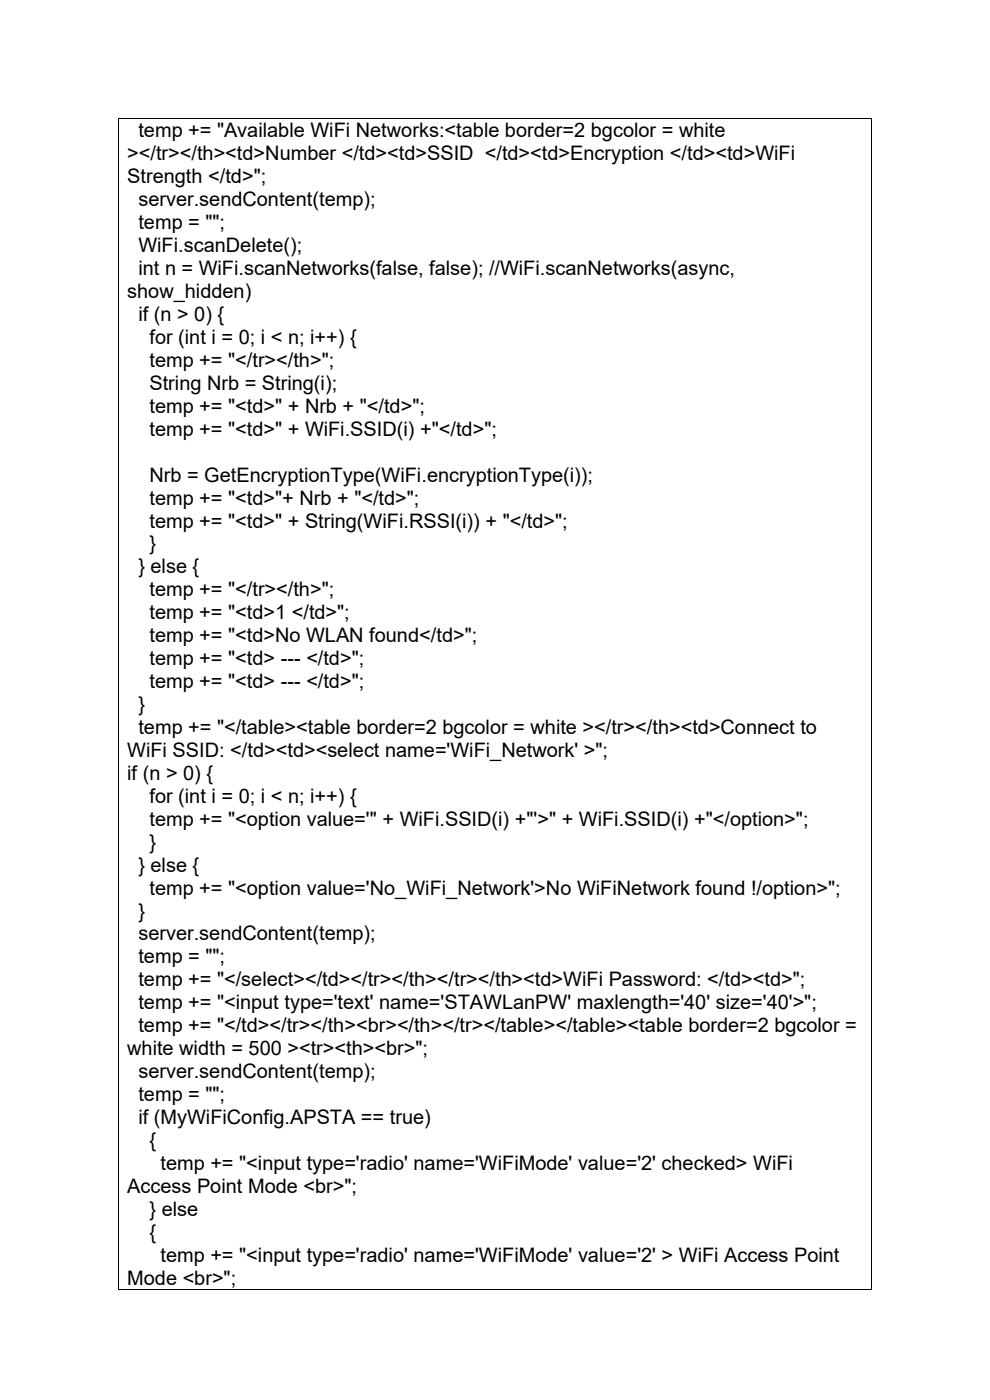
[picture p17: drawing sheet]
<svg xmlns="http://www.w3.org/2000/svg" width="210mm" height="297mm" viewBox="0 0 210 297" stroke-linecap="round" stroke-linejoin="round" font-family="sans-serif">
<defs><g id="words">
<g font-size="4.2">
<text x="29.4" y="29.1">temp += &quot;Available WiFi Networks:&lt;table border=2 bgcolor = white</text>
<text x="27" y="34">&gt;&lt;/tr&gt;&lt;/th&gt;&lt;td&gt;Number &lt;/td&gt;&lt;td&gt;SSID &lt;/td&gt;&lt;td&gt;Encryption &lt;/td&gt;&lt;td&gt;WiFi</text>
<text x="27" y="38.9">Strength &lt;/td&gt;&quot;;</text>
<text x="29.4" y="43.8">server.sendContent(temp);</text>
<text x="29.4" y="48.6">temp = &quot;&quot;;</text>
<text x="29.4" y="53.5">WiFi.scanDelete();</text>
<text x="29.4" y="58.4">int n = WiFi.scanNetworks(false, false); //WiFi.scanNetworks(async,</text>
<text x="27" y="63.2">show_hidden)</text>
<text x="29.4" y="68.1">if (n &gt; 0) {</text>
<text x="31.7" y="73">for (int i = 0; i &lt; n; i++) {</text>
<text x="31.7" y="77.8">temp += &quot;&lt;/tr&gt;&lt;/th&gt;&quot;;</text>
<text x="31.7" y="82.7">String Nrb = String(i);</text>
<text x="31.7" y="87.6">temp += &quot;&lt;td&gt;&quot; + Nrb + &quot;&lt;/td&gt;&quot;;</text>
<text x="31.7" y="92.4">temp += &quot;&lt;td&gt;&quot; + WiFi.SSID(i) +&quot;&lt;/td&gt;&quot;;</text>
<text x="31.7" y="107">temp += &quot;&lt;td&gt;&quot;+ Nrb + &quot;&lt;/td&gt;&quot;;</text>
<text x="31.7" y="102.2">Nrb = GetEncryptionType(WiFi.encryptionType(i));</text>
<text x="31.7" y="111.9">temp += &quot;&lt;td&gt;&quot; + String(WiFi.RSSI(i)) + &quot;&lt;/td&gt;&quot;;</text>
<text x="31.7" y="116.8">}</text>
<text x="29.4" y="121.6">} else {</text>
<text x="31.7" y="131.4">temp += &quot;&lt;td&gt;1 &lt;/td&gt;&quot;;</text>
<text x="31.7" y="126.5">temp += &quot;&lt;/tr&gt;&lt;/th&gt;&quot;;</text>
<text x="31.7" y="136.2">temp += &quot;&lt;td&gt;No WLAN found&lt;/td&gt;&quot;;</text>
<text x="31.7" y="141.1">temp += &quot;&lt;td&gt; --- &lt;/td&gt;&quot;;</text>
<text x="31.7" y="146">temp += &quot;&lt;td&gt; --- &lt;/td&gt;&quot;;</text>
<text x="29.4" y="150.9">}</text>
<text x="29.4" y="155.7">temp += &quot;&lt;/table&gt;&lt;table border=2 bgcolor = white &gt;&lt;/tr&gt;&lt;/th&gt;&lt;td&gt;Connect to</text>
<text x="27" y="160.6">WiFi SSID: &lt;/td&gt;&lt;td&gt;&lt;select name='WiFi_Network' &gt;&quot;;</text>
<text x="27" y="165.5">if (n &gt; 0) {</text>
<text x="31.7" y="170.3">for (int i = 0; i &lt; n; i++) {</text>
<text x="31.7" y="175.2">temp += &quot;&lt;option value='&quot; + WiFi.SSID(i) +&quot;'&gt;&quot; + WiFi.SSID(i) +&quot;&lt;/option&gt;&quot;;</text>
<text x="29.4" y="184.9">} else {</text>
<text x="31.7" y="180.1">}</text>
<text x="31.7" y="189.8">temp += &quot;&lt;option value='No_WiFi_Network'&gt;No WiFiNetwork found !/option&gt;&quot;;</text>
<text x="29.4" y="194.6">}</text>
<text x="29.4" y="199.5">server.sendContent(temp);</text>
<text x="29.4" y="204.4">temp = &quot;&quot;;</text>
<text x="29.4" y="209.3">temp += &quot;&lt;/select&gt;&lt;/td&gt;&lt;/tr&gt;&lt;/th&gt;&lt;/tr&gt;&lt;/th&gt;&lt;td&gt;WiFi Password: &lt;/td&gt;&lt;td&gt;&quot;;</text>
<text x="29.4" y="214.1">temp += &quot;&lt;input type='text' name='STAWLanPW' maxlength='40' size='40'&gt;&quot;;</text>
<text x="29.4" y="219">temp += &quot;&lt;/td&gt;&lt;/tr&gt;&lt;/th&gt;&lt;br&gt;&lt;/th&gt;&lt;/tr&gt;&lt;/table&gt;&lt;/table&gt;&lt;table border=2 bgcolor =</text>
<text x="27" y="223.9">white width = 500 &gt;&lt;tr&gt;&lt;th&gt;&lt;br&gt;&quot;;</text>
<text x="29.4" y="228.7">server.sendContent(temp);</text>
<text x="29.4" y="233.6">temp = &quot;&quot;;</text>
<text x="29.4" y="238.5">if (MyWiFiConfig.APSTA == true)</text>
<text x="31.7" y="243.3">{</text>
<text x="34.1" y="248.2">temp += &quot;&lt;input type='radio' name='WiFiMode' value='2' checked&gt; WiFi</text>
<text x="27" y="253.1">Access Point Mode &lt;br&gt;&quot;;</text>
<text x="31.7" y="257.9">} else</text>
<text x="31.7" y="262.8">{</text>
<text x="34.1" y="267.7">temp += &quot;&lt;input type='radio' name='WiFiMode' value='2' &gt; WiFi Access Point</text>
<text x="27" y="272.5">Mode &lt;br&gt;&quot;;</text>
</g>
</g></defs>
<g fill="#000">
<path d="M25 25h.2v.2h-.2z" fill-rule="evenodd"/>
<path d="M25 25h.2v.2h-.2z" fill-rule="evenodd"/>
<path d="M184.8 25h.2v.2h-.2z" fill-rule="evenodd"/>
<path d="M184.8 25h.2v.2h-.2z" fill-rule="evenodd"/>
<path d="M25 273.5h.2v.1h-.2z" fill-rule="evenodd"/>
<path d="M25 273.5h.2v.1h-.2z" fill-rule="evenodd"/>
<path d="M184.8 273.5h.2v.1h-.2z" fill-rule="evenodd"/>
<path d="M184.8 273.5h.2v.1h-.2z" fill-rule="evenodd"/>
</g>
<path d="M25.1 25.2v248.3M25.2 25.1h159.6M184.9 25.2v248.3M25.2 273.5h159.6" fill="none" stroke="#000" stroke-width=".21"/>
<use href="#words"/>
</svg>
